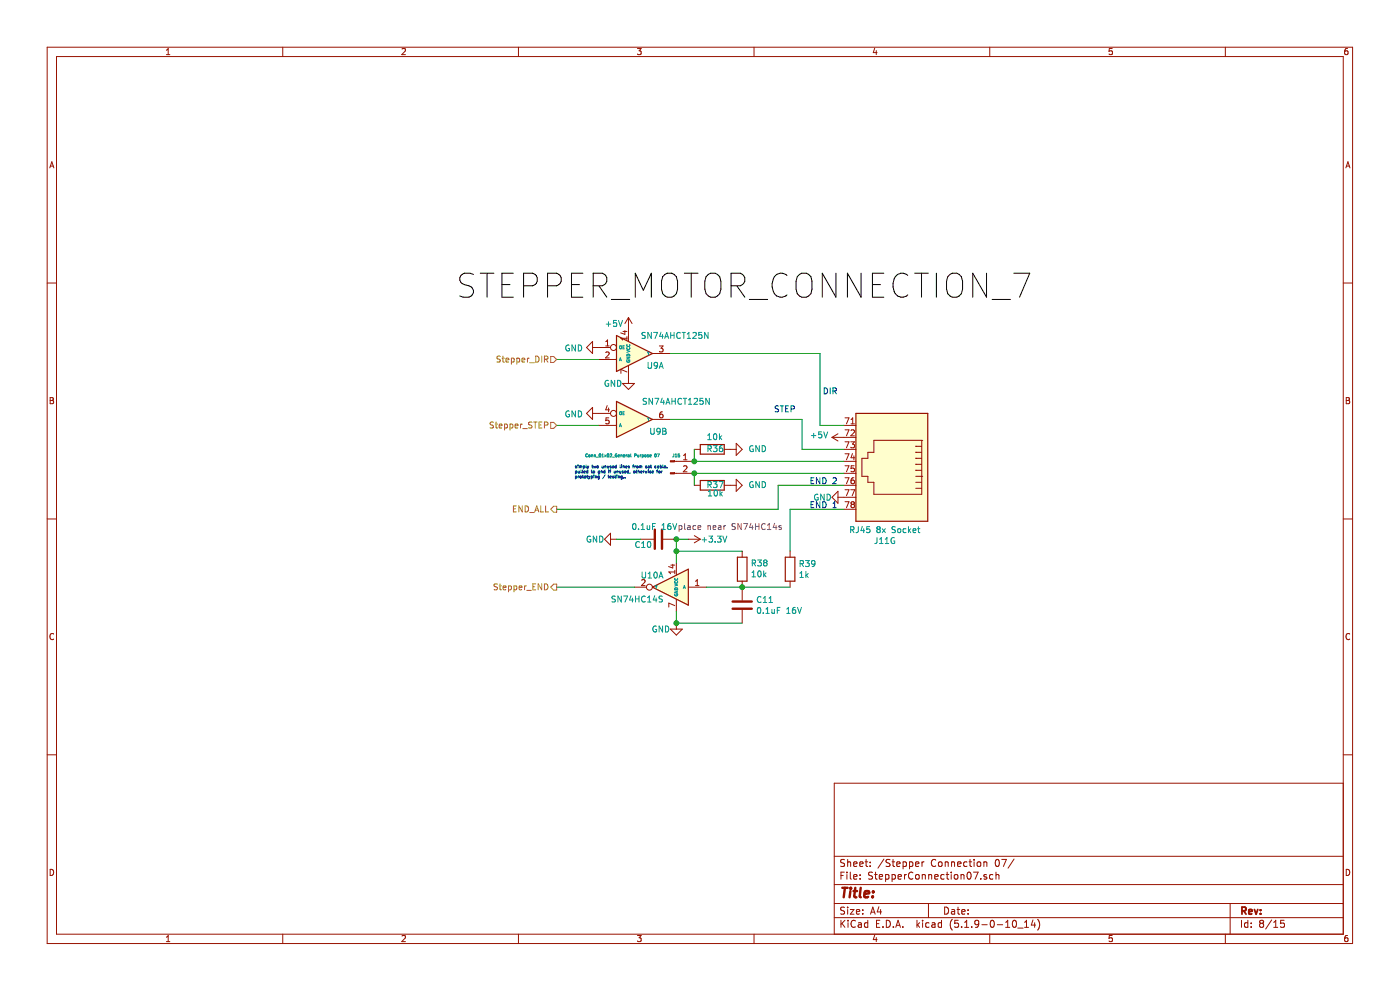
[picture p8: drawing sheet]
<svg xmlns="http://www.w3.org/2000/svg" width="420mm" height="297mm" viewBox="0 0 420 297" stroke-linecap="round" stroke-linejoin="round" font-family="sans-serif">
<path d="M0 0h419.9v296.9h-419.9z" fill-rule="evenodd" fill="#fff" stroke="#fff" stroke-width=".3"/>
<g fill="none" stroke="#981200" stroke-width=".3">
<path d="M14.1 14.1h391.7v268.7h-391.7zM17 17h386v263h-386zM49.9 16.4h1.1M49.9 15l.6-.5v1.9M84.8 14.1v2.9M120.6 14.7l.7-.2 .3 .5-1.1 1.4h1.1M155.5 14.1v2.9M191.2 14.5h1.1l-.6 .7 .6 .2v.8l-.3 .2-.8-.2M226.2 14.1v2.9M262.4 14.4l-.4 1.4h1.1M262.9 15.2v1.2M296.9 14.1v2.9"/>
<path d="M333.7 14.5h-.9l-.1 .9 .9-.1 .1 .9-.3 .2-.7-.2M367.6 14.1v2.9M404.3 14.5l-.6 .1-.2 .4-.1 1 .3 .4 .6-.2v-.9l-.6-.1-.3 .4M14.9 50.3l.7-1.8 .6 1.8M15.1 49.8h.9M403.8 50.3l.6-1.8 .6 1.8M403.9 49.8h.9M14.1 84.8h2.9M186.9 99.3h1.2M187.5 99.1v1.1l-1.3-.4M188.5 95.2l-1 1.8M188.5 95.2v7.2"/>
<path d="M188.5 95.2l1.1 1.8M403 84.8h2.8M15 119.2h.7l.3 .3-.3 .5 .4 .4-.3 .6h-.8zM177.8 102.4v3.5l-1.8-1.8zM177.8 104.1h5.4M179.6 107.7h5.4M181.7 105.7l.7-.2 .4 .5-1.2 1.3h1.2M181.7 103.7h1.1M181.7 102.4l.6-.5v1.8M186.7 114.9h3.6l-1.8 1.8zM188.1 100.9v1M188.1 101.4h-1.8l.5 .5"/>
<path d="M188.1 111.5l-1.8-.8v1.2M188.5 109.5v5.4M195.7 105.9h5.4M197.8 103.7h1.1l-.6 .7 .5 .1 .1 .7-.3 .3-.8-.2M403.9 119.2h.6l.3 .3-.3 .5 .4 .4-.3 .6h-.7zM15 120h.7M177.8 123.9h5.4M177.8 122.1v3.6l-1.8-1.8zM179.6 127.5h5.4M182.1 121.6l-.4 1.2h1.1M182.6 122.2v1.2M182.7 125.2h-.9l-.1 .9 .7-.2 .4 .4v.4l-.4 .3-.7-.2"/>
<path d="M195.7 125.7h5.4M198.7 123.4h-.3a1.12 1.12 0 0 0-.2 1.8h.5l.2-.7-.3-.4h-.4l-.3 .4M202.3 138.3h6M205.1 139.8l.6-.2 .4 .5-1.1 1.3h1.1M205.1 137.8h1M205.1 136.5l.5-.5v1.8M208.3 134.7h1.8M217.3 134.7h3.6M220.9 132.9l1.8 1.8-1.8 1.8zM249.6 131.1h7.2M249.6 131.1l1.8 1.1M251.4 130l-1.8 1.1"/>
<path d="M253.2 127.5h3.6M253.2 134.7h3.6M253.2 138.3h3.6M253.5 125.2h1.2l-.8 1.8M253.5 128.8h1.2l-.8 1.8M253.5 132.4h1.2l-.8 1.8M253.5 136h1.2l-.8 1.8M253.5 139.6h1.2l-.8 1.8M255.2 132.4h1.1l-.6 .7 .5 .2 .1 .6-.3 .3-.8-.2M255.3 127h1M255.3 125.7l.5-.5v1.8M255.3 129l.7-.2 .3 .5-1.1 1.3h1.1"/>
<path d="M255.7 135.9l-.4 1.3h1.1M256.2 136.6v1.2M256.2 139.6h-.8l-.1 .9 .7-.2 .3 .3v.5l-.3 .3-.7-.2M262.2 132h14.3v16.1h-14.3v-3.6h-1.8v-1.7h-1.8v-5.4h1.8v-1.8h1.8zM274.7 133.8h.1M274.7 135.6h.1M274.7 137.4h.1M274.7 139.2h.1M274.7 133.8h1.8M274.7 135.6h1.8M274.7 137.4h1.8M274.7 139.2h1.8"/>
<path d="M276.5 132h.1M403.9 120h.6M14.1 155.5h2.9M183.2 159.8v3.6l-1.8-1.8zM202.3 141.9h6M208.3 145.4h1.8M217.3 145.4h3.6M220.9 143.7l1.8 1.7-1.8 1.8zM251.4 149h5.4M251.4 147.2v3.6l-1.8-1.8zM253.2 141.9h3.6M253.2 145.4h3.6"/>
<path d="M253.2 152.6h3.6M253.5 143.2h1.2l-.8 1.8M253.5 146.8h1.2l-.8 1.8M253.5 150.4h1.2l-.8 1.8M255.2 146.8h1.2l-.7 1.8M255.7 151.2l-.4-.4 .4-.4h.3l.3 .3-.3 .5M255.7 151.2l-.4 .3 .1 .5 .3 .2 .5-.1 .1-.3v-.3l-.3-.3M255.7 151.2h.3M256.2 143.2l-.6 .2-.3 .6 .1 .8 .8 .1 .1-.2-.1-.7-.5-.1-.4 .3M274.7 141h.1M274.7 144.5h1.8M274.7 146.3h1.8"/>
<path d="M274.7 141h1.8M274.7 142.8h1.8M276.5 142.8h.1M403 155.5h2.8M183.2 161.6h1.8M190.3 176h3.6M192.1 161.6h4M192.5 173.9l.7-.2 .3 .5-1.1 1.3h1.1M199 161.6h3.9M201.3 169.4h1.1M201.8 169.1v1.1l-1.2-.4M202.4 171.4h-1.8l.5 .5"/>
<path d="M202.4 170.9v1M202.9 168.8v3.6M202.9 179.6v3.6M206.5 176h5.4M206.5 161.6h3.6M208.3 160.5l1.8 1.1M208.7 175.5h1M208.7 174.2l.5-.5v1.8M210.1 161.6l-1.8 1.1M222.7 165.2v1.8M222.7 174.2v5.7M237 165.2v1.8"/>
<path d="M237 174.2v1.8M16.1 190a.82 .82 0 0 0-1.1 .8 .82 .82 0 0 0 1.1 .7M201.1 188.5h3.6l-1.8 1.8zM202.4 181.5l-1.8-.8v1.2M202.9 186.7v1.8M222.7 182.8v3.9M404.9 190a.82 .82 0 0 0-1.1 .8 .82 .82 0 0 0 1.1 .7M14.1 226.2h2.9M403 234.7h-152.7v45.3M403 226.2h2.8M250.3 256.6h152.7M253.4 257.7l-.8-.1-.4 .4 .2 .5 .9 .4v.6l-.3 .2-.8-.1"/>
<path d="M254.3 257.6v2.1M254.3 258.5l.3-.2 .5 .1 .1 1.3M256.1 259l1-.2-.1-.4-.6-.1-.3 .3 .1 1h.8M257.9 259l1-.2-.1-.4-.6-.1-.3 .3 .1 1h.8M259.5 258.3h.8M259.8 257.6v1.8l.5 .3M261 259.5v.2M261 258.4v.2M265.2 257.5l-1.8 2.7M267 257.7l-.8-.1-.4 .4 .1 .4 1 .5v.6l-.3 .2-.8-.1M267.6 258.3h.8M267.9 257.6v1.8l.5 .3"/>
<path d="M269 259l1-.2-.1-.4-.6-.1-.3 .3 .1 1h.8M270.9 258.4l.6-.1 .4 .4v.8l-.4 .2-.6-.1M270.9 258.3v2.1M272.9 258.4l.6-.1 .4 .4-.1 .8-.3 .2-.6-.1M272.9 258.3v2.1M274.7 259l1-.2-.1-.4-.6-.1-.3 .3 .1 1h.8M276.6 258.3v1.4M277.2 258.3l-.6 .4M280.7 257.8a1 1 0 0 0-1.4 .7 1 1 0 0 0 1 1.2l.4-.2M281.6 258.5l.4-.2 .5 .2 .1 .8-.1 .3-.5 .1-.4-.2zM283.6 258.5l.3-.2 .5 .1 .1 1.3M283.6 258.3v1.4"/>
<path d="M285.5 258.5l.3-.2 .5 .1 .1 1.3M285.5 258.3v1.4M287.3 259l1-.2-.1-.4-.6-.1-.3 .3 .1 1h.8M290.1 258.4l-.6-.1-.4 .4 .1 .8 .3 .2 .6-.1M290.7 258.3h.8M291 257.6v1.8l.5 .3M292.2 257.6v.2M292.2 258.3v1.4M293.2 258.5l.4-.2 .6 .2v1l-.4 .2-.6-.2zM295.2 258.5l.3-.2 .5 .1 .1 1.3M295.2 258.3v1.4M298.8 257.8l.3-.2a1.13 1.13 0 0 1 .7 1 1.13 1.13 0 0 1-.7 1.1l-.5-.8z"/>
<path d="M300.5 257.6h1.4l-.9 2.1M304.2 257.5l-1.8 2.7M15 260.5a.93 .93 0 0 1 1.1 1 .93 .93 0 0 1-1.1 .9zM84.8 280v2.8M155.5 280v2.8M226.2 280v2.8M250.3 275h152.7M250.3 270.8h152.7M250.3 265.1h152.7M252.3 262.4h.7M252.3 275.8v2.1M252.6 276.7l.9 1.2"/>
<path d="M253.3 261.4h-1v2.1M253.4 272l-.8-.1-.4 .4 .2 .5 .9 .4v.6l-.3 .2-.8-.1M253.5 275.8l-1.2 1.2M254.1 261.4v.2M254.1 262.1v1.4M254.3 271.9v.2M254.3 272.6v1.4M254.4 275.8v.2M254.4 276.5v1.4M255.1 272.6h1.1l-1.1 1.4h1.1M255.1 261.4v1.8l.3 .3M256.1 262.8l1-.2-.1-.4-.6-.1-.3 .3 .1 1h.8"/>
<path d="M256.6 276a.84 .84 0 0 0-1.1 0 .84 .84 0 0 0-.2 1 .8 .8 0 0 0 .4 .8 .8 .8 0 0 0 .9-.1M256.9 273.3l1-.2-.1-.4-.6-.1-.3 .3 .1 1h.8M257.5 276.6h.8l.1 1.3M258 263.3v.2M258 262.2v.2M258.4 277l-.7 .1-.3 .3 .3 .5 .7-.1M258.8 273.8v.2M258.8 272.7v.2M260.3 276.6l-.6-.1-.4 .4 .1 .8 .3 .2 .6-.1M260.3 275.8v2.1M261.2 274l.6-2.1 .8 2.1M261.3 273.4h1.1"/>
<path d="M261.8 261.5l-.9-.1-.4 .4 .2 .4 1 .5v.6l-.4 .2-.8-.1M262.4 262.1h.8M262.7 261.4v1.8l.5 .3M263 276.8h.7M263.7 271.8l-.5 1.5h1.3M263.8 262.8l1-.2-.1-.4-.6-.1-.3 .3 .1 1h.8M264 275.8h-1v2.1h1M264.2 272.6v1.4M264.9 277.7v.2M265.7 262.2l.6-.1 .4 .4-.1 .8-.3 .2-.6-.1M265.7 262.1v2.1M265.9 275.8a1.07 1.07 0 0 1 1.2 1.1 1.07 1.07 0 0 1-1.2 1z"/>
<path d="M267.6 262.2l.6-.1 .4 .4-.1 .8-.3 .2-.6-.1M267.6 262.1v2.1M268 277.7v.2M268.7 277.9l.7-2.1 .7 2.1M268.9 277.3h1M269.4 262.8l1-.2-.1-.4-.6-.1-.3 .3 .1 1h.8M270.9 277.7v.2M271.4 262.1v1.4M271.9 262.1l-.5 .4M273.9 261.6a1 1 0 0 0-1.4 .7 1 1 0 0 0 1 1.2l.4-.2M274.8 262.3l.3-.2 .6 .2 .1 .8-.2 .3-.5 .1-.3-.2zM275.1 275.8v2.1"/>
<path d="M275.3 277.1l.6 .8M275.9 276.5l-.8 .8M276.7 262.3l.3-.2 .5 .1 .1 1.3M276.7 262.1v1.4M276.8 275.8v.2M276.8 276.5v1.4M278.5 270.8v4.2M278.6 262.3l.3-.2 .5 .1 .1 1.3M278.6 262.1v1.4M278.7 276.6l-.6-.1-.4 .4 .1 .8 .3 .2 .6-.1M279.6 276.6h.8l.1 1.3M280.4 262.8l1-.2-.1-.4-.6-.1-.3 .3 .1 1h.8"/>
<path d="M280.5 277l-1 .4 .3 .5 .7-.1M282.5 276.6l-.7-.1-.4 .4 .1 .8 .3 .2 .7-.1M282.5 275.8v2.1M283.2 262.2l-.6-.1-.4 .4 .1 .8 .3 .2 .6-.1M283.4 271.9a1.07 1.07 0 0 1 1.2 1 1.07 1.07 0 0 1-1.2 1.1zM283.9 262.1h.7M284.1 261.4v1.8l.5 .3M285.4 261.4v.2M285.4 262.1v1.4M285.5 272.7h.8l.1 1.3M285.7 275.5a2.42 2.42 0 0 0 0 3.3M286.4 262.3l.3-.2 .6 .2 .1 .8-.2 .3-.5 .1-.3-.2z"/>
<path d="M286.4 273.1l-.7 .1-.3 .3 .3 .5 .7-.1M287.1 272.6h.8M287.4 271.9v1.8l.5 .3M287.5 275.8h-1l-.1 1 1-.1 .2 .3-.1 .7-.3 .2-.8-.2M288.3 262.3l.3-.2 .5 .1 .1 1.3M288.3 262.1v1.4M288.5 277.7v.2M288.5 273.3l1-.2-.1-.4-.6-.1-.3 .3 .1 1h.8M289.4 277.9h1.2M289.4 276.4l.6-.6v2.1M290.3 261.6l.3-.2a1.13 1.13 0 0 1 .7 1 1.13 1.13 0 0 1-.7 1.1l-.5-.8zM290.4 273.8v.2"/>
<path d="M290.4 272.7v.2M291.5 277.7v.2M292 261.4h1.4l-.9 2.1M293.6 276.7l-.4 .4-.6-.1-.2-.3 .2-.8 .6-.1 .4 .4v1.2l-.6 .5h-.4M294.2 263.3v.2M294.6 277.1h1.6M296 262.2l-.5-.1-.3 .3v.3l.8 .2v.5h-.8M296.9 280v2.8M297.4 275.9l.2-.1a1.13 1.13 0 0 1 .7 1.1 1.13 1.13 0 0 1-.7 1 1.41 1.41 0 0 1-.2-2zM297.9 262.2l-.6-.1-.4 .4 .1 .8 .3 .2 .6-.1M298.8 262.3l.3-.2 .5 .1 .1 1.3M298.8 261.4v2.1"/>
<path d="M299.2 277.1h1.6M301.7 277.9h1.2M301.7 276.4l.6-.6v2.1M303.9 276l.3-.2a1.13 1.13 0 0 1 .8 1.1 1.13 1.13 0 0 1-.8 1l-.5-.8zM305.3 278.1h1.6M307.4 277.9h1.2M307.4 276.4l.6-.6v2.1M309.9 275.7l-.5 1.5h1.3M310.4 276.5v1.4M311.3 275.5a2.42 2.42 0 0 1 0 3.3M367.6 280v2.8M369 270.8v9.2"/>
<path d="M372.5 275.8v2.1M374.4 276.6l-.7-.1-.4 .4 .2 .9h.9M374.4 275.8v2.1M375.4 277.7v.2M375.4 276.6v.2M378.3 276.7l-.4 .4 .1 .6 .3 .2h.4l.4-.4v-.4l-.4-.4M378.3 276.7l-.4-.4 .4-.5h.4l.4 .4-.4 .5M378.3 276.7h.4M381.5 275.7l-1.8 2.7M382.1 277.9h1.2M382.1 276.4l.6-.6v2.1M385.2 275.8h-1l-.1 1 1.1-.1 .1 .3-.1 .7-.3 .2-.8-.2"/>
<path d="M403.9 260.5a.93 .93 0 0 1 1 1 .93 .93 0 0 1-1 .9zM49.9 280.9l.6-.5v1.8M49.9 282.2h1.1M120.6 280.5l.7-.1 .3 .5-1.1 1.3h1.1M191.2 280.4h1.1l-.6 .7 .6 .1v.8l-.3 .2-.8-.2M262.4 280.3l-.4 1.3h1.1M262.9 281v1.2M333.7 280.4h-.9l-.1 .8 .9-.1 .1 .9-.3 .2-.7-.2M404.3 280.4h-.6l-.2 .4-.1 1 .3 .4 .6-.2v-.9h-.6l-.3 .3"/>
<circle cx="184.1" cy="104.1" r=".9"/>
<circle cx="184.1" cy="123.9" r=".9"/>
<circle cx="194.8" cy="176" r=".9"/>
</g>
<path d="M372.6 273l1-.1 .2-.3-.1-.5-.3-.2h-.8v2.1M373.1 273l.7 1M374.6 273.3l1-.2-.1-.4-.6-.1-.3 .3 .1 1h.8M376.3 272.6l.5 1.4 .5-1.4M378.2 273.8v.2M378.2 272.7v.2" fill="none" stroke="#981200" stroke-width=".54"/>
<g fill="none" stroke="#981200" stroke-width=".72">
<path d="M196.4 158.7v5.8M198.6 158.7v5.8M219.8 182.4h5.7M219.8 180.3h5.7M252.7 266.1h1.6M253.5 266.1l-.4 2.8M255.1 267l-.2 1.9M255.2 266.1v.3M255.2 266.1l.2 .1-.2 .2M256.1 267h1M256.6 266.1l-.3 2.4 .1 .3 .5 .1M258.2 266.1l-.3 2.4 .3 .4"/>
<path d="M259.3 268l1.4-.3v-.5h-1.1l-.3 1.3 .3 .4 .8-.1M261.8 268.7v.2M262 267.2l.1 .1-.2 .1M262 267.2l-.1 .2"/>
</g>
<g fill="#fffecd" stroke="#fffecd" stroke-width=".36">
<path d="M185 120.3l10.7 5.4-10.7 5.4z"/>
<path d="M195.7 176l10.8-5.4v10.8z"/>
<path d="M185 100.6l10.7 5.3-10.7 5.4z"/>
<path d="M256.8 123.9h21.5v32.3h-21.5z" fill-rule="evenodd"/>
</g>
<path d="M185 100.6l10.7 5.3-10.7 5.4zM185 120.3l10.7 5.4-10.7 5.4zM210.1 133.2h7.2v2.9h-7.2zM256.8 123.9h21.5v32.3h-21.5zM210.1 144h7.2v2.9h-7.2zM195.7 176l10.8-5.4v10.8zM221.2 167h2.9v7.2h-2.9zM235.6 167h2.9v7.2h-2.9z" fill="none" stroke="#981200" stroke-width=".36"/>
<g fill="none" stroke="#009596" stroke-width=".3">
<path d="M181.9 97.1h1.3M182.5 96.5v1.3M185 96h-.9l-.1 .9 .3-.2 .6 .1 .1 .8-.3 .2-.7-.2M185.6 96l.5 1.8 .6-1.8M193.6 99.7l-.7-.1-.2 .2v.6l.7 .3 .2 .4-.4 .3-.6-.1M195.4 99.6v1.8l-1-1.8v1.8M196.1 99.6h1.2l-.8 1.8M198.3 99.5l-.4 1.3h1.1M201.2 99.6v1.8M202.2 99.6v1.8M204.1 99.8a.79 .79 0 0 0-1 .1 .79 .79 0 0 0 0 1.1l.5 .4 .5-.2M204.6 99.6h1"/>
<path d="M205.1 99.6v1.8M207.9 99.8l.6-.2 .4 .5-1.1 1.3h1.1M210.5 99.6h-.8l-.1 .9 .7-.2 .3 .4v.4l-.3 .3-.7-.2M212.4 99.6v1.8l-1-1.8v1.8M170.7 103.5a.83 .83 0 0 0-1 .8 .83 .83 0 0 0 1 .8l.1-.7h-.3M172.6 103.4v1.8l-1-1.8v1.8M173.5 103.4a.9 .9 0 0 1 1 .9 .9 .9 0 0 1-1 .9zM182.5 114.1a.83 .83 0 0 0-1 .8 .83 .83 0 0 0 1 .8l.1-.7h-.3M184.4 114v1.8l-1-1.8v1.8M185.3 114a.9 .9 0 0 1 1 .9 .9 .9 0 0 1-1 .9zM185.8 108.1l.3-.9 .3 .9M185.9 107.9h.4"/>
<path d="M185.9 103.8h.6l-.1 .7-.5-.1zM186.9 104.1h.3M187.3 103.6h-.4v.9h.4M188 105l.9 .3-.9 .3M188 103.5h.1M188 103.5a.47 .47 0 0 0 .5 .4 .47 .47 0 0 0 .4-.4M188 107.1h.9l-.9 .5h.9M188.1 108a.41 .41 0 0 0 .4 .6 .41 .41 0 0 0 .3-.6h-.3v.2M188.1 104.2a.4 .4 0 0 0 .4 .6 .4 .4 0 0 0 .3-.6M188.1 103.3l-.1 .2M188.1 106.2a.48 .48 0 0 1 .6 0 .48 .48 0 0 1 .2 .5h-.9zM188.8 103.3l.1 .2"/>
<path d="M188.9 103.5h.1M194 119.5l-.7-.1-.3 .2 .1 .6 .7 .2 .2 .4-.4 .4-.7-.1M194.2 105.4l.3 .5M194.4 108.6v1.5l.4 .3 .5-.1 .2-.2v-1.5M194.5 105.9v.4M194.8 105.4l-.3 .5M195.8 119.4v1.8l-1.1-1.8v1.8M196.4 119.4h1.2l-.7 1.8M197.3 109.4l-.4 .3-.5-.1-.1-.8 .6-.2 .4 .4-.1 1-.3 .3-.5 .1M197.8 110.4l.6-1.8 .6 1.8M198 109.9h.8M198.7 119.3l-.5 1.3h1.2"/>
<path d="M198.7 100.2v1.2M199.1 120v1.2M199.4 101.4l.6-1.8 .6 1.8M199.6 100.9h.8M201.2 100.5h1M201.6 119.4v1.8M202.6 119.4v1.8M204.5 119.6a.79 .79 0 0 0-1.1 .1 .79 .79 0 0 0 0 1l.5 .5 .6-.2M205 119.4h1M205.5 119.4v1.8M206.2 101.4h1M206.2 100.1l.5-.5v1.8"/>
<path d="M206.5 119.9l.5-.5v1.8M208.2 119.6l.7-.2 .4 .5-1.2 1.3h1.2M210.9 119.4h-.9l-.1 .8 .7-.1 .4 .3v.4l-.4 .4-.7-.2M212.8 119.4v1.8l-1.1-1.8v1.8M170.7 123.3a.83 .83 0 0 0-1 .8 .83 .83 0 0 0 1 .8l.1-.7h-.3M172.6 123.1v1.8l-1-1.8v1.8M173.5 123.1a.9 .9 0 0 1 1 .9 .9 .9 0 0 1-1 .9zM176.3 136.1a.4 .4 0 0 0-.6 .4 .4 .4 0 0 0 .6 .3M176.7 136.4l.3 .1-.1 .4-.3-.1zM177.4 136.3v.6M177.5 136.4h.3v.5M177.5 136.4h-.1"/>
<path d="M178.3 136.3v.6M178.3 136.4h.3v.5M178.3 136.4h.1M178.8 137h.7M179.8 136.1l.1-.1a.4 .4 0 0 1 .4 .5 .4 .4 0 0 1-.5 .3zM180.6 136.9h.5M180.6 136.3l.2-.3v.9M181.4 136.3l.5 .6M181.9 136.3l-.5 .6M182.4 136.9h.1M182.4 136h.1M182.4 136l-.3 .4 .3 .5"/>
<path d="M182.4 136a.55 .55 0 0 1 0 .9M183 136.1h.4l.1 .2-.5 .6h.5M183.7 137h.7M185.1 136.1a.4 .4 0 0 0-.6 .4 .4 .4 0 0 0 .6 .3v-.3h-.2M185.7 136.3l-.2 .1v.4l.3 .1M185.7 136.3l.1 .1M185.8 136.4l.1 .1-.4 .1M185.8 127.9l.3-.9 .3 .9M185.9 127.6h.4M185.9 123.5h.6l-.1 .8-.5-.1zM186.2 136.4h.4v.5M186.2 136.3v.6"/>
<path d="M186.9 123.8h.3M187 136.6l.5-.1-.1-.1-.4 .1 .1 .4h.3M187.3 123.4h-.4v.9h.4M187.8 136.3v.6M188.1 136.3l-.3 .2M188.4 136.4h.3l.1 .5M188.8 136.5l-.4 .2 .1 .2h.3M189.2 136l.1 .9M190.4 136.5h.4v-.4l-.4-.1v.9M191.3 136.3v.6l.3-.1M191.6 136.3v.6M192.1 136.3v.6"/>
<path d="M192.3 136.3l-.2 .2M192.6 136.9l.5-.1-.1-.4-.4-.1v.9M193.4 136.4h.4v.5l-.4-.1zM194.2 125.2l.3 .5M194.2 136.5l.4 .3-.4 .1M194.2 136.5h.1M194.5 125.7v.4M194.5 136.4l-.3 .1M194.8 125.2l-.3 .5M194.9 136.6l.5-.1-.1-.1-.4 .1 .1 .4h.3M195.2 128.4v1.4l.4 .3h.5l.2-.3v-1.4M196.5 136.1l.1-.1a.44 .44 0 0 1 .3 .5 .44 .44 0 0 1-.4 .4z"/>
<path d="M197.2 136h.6l-.4 .9M198.1 129.1l-.4 .4-.5-.1-.2-.3 .1-.6 .6-.1 .4 .3-.1 1-.3 .4h-.5M198.8 128.4h.6l.4 .3-.4 .5 .5 .3-.2 .6h-.9zM198.8 129.2h.6M199.8 121.2l.6-1.8 .6 1.8M199.9 120.7h.9M201.6 120.2h1M202.2 136l-.1 .8-.3 .1M202.5 136.9h.6M202.5 136.3l.3-.3v.9M203.9 136h-.5v.5l.4-.1v.5l-.4-.1M206.5 121.2h1"/>
<path d="M212.3 131.8h1.1M212.3 130.5l.5-.5v1.8M212.4 134.5l.8-.1 .1-.7-.9-.1v1.8M212.8 134.5l.6 .9M214 133.6h1.1l-.6 .6 .5 .2v.8l-.2 .2-.8-.2M214.2 130.1l.3-.1a.97 .97 0 0 1 .6 .9 .97 .97 0 0 1-.6 .9l-.5-.7zM215.8 130v1.8M216 131.1l.5 .7M216.5 130.6l-.7 .7M216.7 133.6l-.6 .1-.3 .6 .1 .9 .8 .1 .1-.3-.1-.7-.5-.1-.4 .4M225.9 133.7a.83 .83 0 0 0-1 .8 .83 .83 0 0 0 1 .8l.1-.7h-.4M227.8 133.6v1.8l-1-1.8v1.8"/>
<path d="M228.7 133.6a.9 .9 0 0 1 1 .9 .9 .9 0 0 1-1 .9zM243.4 130.5h1.4M244.1 129.9v1.3M246.5 129.4h-.9v.9l.2-.2 .6 .1 .1 .8-.2 .2-.7-.2M247.1 129.4l.6 1.8 .6-1.8M189.9 157.1l.3-.2a.95 .95 0 0 1 .6 .9 .95 .95 0 0 1-.6 .9l-.4-.7zM191.6 158.5v.2M192.3 158.7h1.1M192.3 157.4l.6-.5v1.8M194.1 157.5l.1 1.1 .7-.1M194.9 157.5v1.2M195.8 157.8h.6"/>
<path d="M196.6 156.9h-.8v1.8M198.6 157.4l.5-.5v1.8M198.6 158.7h1M201.1 156.9l-.6 .2-.2 .6 .2 .9h.6l.2-.2-.2-.7-.5-.1-.3 .3M201.8 156.9l.6 1.8 .6-1.8M212.4 145.3l.8-.1 .1-.7-.9-.2v1.8M212.5 148.6h1M212.5 147.3l.5-.5v1.8M212.8 145.3l.6 .8M214 144.3h1.1l-.6 .7 .5 .2v.7l-.2 .2-.8-.2M214.4 147l.3-.2a.97 .97 0 0 1 .5 .9 .97 .97 0 0 1-.5 .9l-.5-.6zM215.7 144.3h1.2l-.7 1.8"/>
<path d="M216 146.8v1.8M216.2 148l.5 .6M216.7 147.5l-.7 .6M225.9 144.4a.83 .83 0 0 0-1 .8 .83 .83 0 0 0 1 .9l.1-.7h-.4M227.8 144.3v1.8l-1-1.8v1.8M228.7 144.3a.9 .9 0 0 1 1 .9 .9 .9 0 0 1-1 .9zM245.4 148.2a.83 .83 0 0 0-1.1 .8 .83 .83 0 0 0 1.1 .8l.1-.7h-.4M247.3 148.1v1.8l-1.1-1.8v1.8M248.1 148.1a.9 .9 0 0 1 1 .9 .9 .9 0 0 1-1 .9zM255.2 158.8l.9-.1v-.7l-.9-.2v1.8M255.6 158.8l.6 .8M257.5 157.8l-.1 1.6-.6 .2"/>
<path d="M258.7 157.8l-.4 1.2h1.1M259.1 158.4v1.2M260.9 157.8h-.8l-.1 .9 .7-.2 .3 .4v.4l-.3 .3-.7-.1M263.4 158.6l-.3-.3 .3-.5 .6 .2v.4l-.3 .2M263.4 158.6l-.3 .3v.4l.3 .3h.5l.2-.3-.1-.5-.3-.2M263.4 158.6h.3M264.7 158.4l.9 1.2M265.6 158.4l-.9 1.2M268.6 157.9l-.7-.1-.2 .2v.5l.7 .4 .2 .4-.3 .3h-.7M269.5 158.5l.4-.1 .3 .4-.1 .8-.7-.1zM271.8 158.5l-.6-.1-.3 .4 .2 .8h.7M272.5 157.8v1.8"/>
<path d="M272.7 158.9l.5 .7M273.2 158.4l-.7 .7M273.9 159l.9-.1-.1-.4-.5-.1-.3 .3 .1 .9h.7M275.3 158.4h.7M275.5 157.8v1.6l.5 .2M177.1 160.8a.83 .83 0 0 0-1 .8 .83 .83 0 0 0 1 .8l.1-.7h-.3M179 160.7v1.8l-1-1.8v1.8M179.9 160.7a.9 .9 0 0 1 1 .9 .9 .9 0 0 1-1 .9zM184.6 178.7l-.7-.1-.2 .2v.5l.7 .4 .2 .4-.3 .3h-.7M186.4 178.6v1.8l-1-1.8v1.8M187.1 178.6h1.2l-.8 1.8M189.3 178.6l-.4 1.2h1.1"/>
<path d="M189.7 179.2v1.2M190.7 178.6v1.8M190.7 179.5h1M191.7 178.6v1.8M191.8 162.5a.79 .79 0 0 0-1.1 .7 .79 .79 0 0 0 1.1 .7M192.5 162.8l.5-.5v1.8M192.5 164.1h1M192.6 171.4v1.5l.4 .3h.5l.2-.3v-1.5M193.6 178.8a.79 .79 0 0 0-1.2 .7 .79 .79 0 0 0 1.2 .7M194.3 179.1l.5-.5v1.8M194.4 162.5l.2-.2a.95 .95 0 0 1 .7 .9 .95 .95 0 0 1-.7 .9l-.4-.7zM194.4 173.2h1.1"/>
<path d="M194.4 171.9l.5-.5v1.8M196.4 171.6l.2-.2a.97 .97 0 0 1 .6 .9 .97 .97 0 0 1-.6 .9 1.17 1.17 0 0 1-.2-1.6zM196.4 178.6l-.4 1.2h1.1M196.6 175.5l.3 .4M196.8 179.2v1.2M196.9 175.9v.5M197.2 175.5l-.3 .4M197.7 173.2l.6-1.8 .6 1.8M197.8 172.7h.9M198.7 178.7l-.7-.1-.2 .2v.6l.8 .3 .1 .4-.3 .3h-.7M202.4 175l.9 .3-.9 .3M202.4 177.1h.9l-.9 .6h.9"/>
<path d="M202.4 178.1a.41 .41 0 0 0 .4 .5 .41 .41 0 0 0 .4-.6h-.3v.2M202.5 174.2a.4 .4 0 0 0 .3 .6 .4 .4 0 0 0 .4-.6M202.5 173.3a.4 .4 0 0 0 .3 .6 .4 .4 0 0 0 .4-.6M202.5 176.3a.48 .48 0 0 1 .6-.1 .48 .48 0 0 1 .2 .5h-.9zM205 176.4l.3-.9 .3 .9M205.1 176.1h.4M210.6 161.8h1.4M211.3 161.1v1.4M212.7 160.7h1.1l-.6 .7 .5 .1 .1 .6-.4 .4-.7-.2M214.5 162.3v.2M215.2 160.7h1.1l-.6 .7 .6 .1v.8l-.3 .2-.8-.2M216.8 160.7l.7 1.8 .6-1.8"/>
<path d="M225.6 172.9h1M225.6 171.6l.5-.5v1.8M225.7 168.8l.8-.1 .1-.7-.9-.2v1.8M226.1 168.8l.6 .8M227.3 167.8h1.1l-.6 .7 .5 .2v.7l-.3 .2-.7-.2M227.5 171.3l.3-.2a.97 .97 0 0 1 .6 .9 .97 .97 0 0 1-.6 .9l-.5-.7zM228.3 179a.79 .79 0 0 0-1.1 .7 .79 .79 0 0 0 1.1 .7M229 179.3l.5-.5v1.8M229.1 171.1v1.8M229.3 172.2l.5 .7M229.4 168.6l-.3-.3 .3-.5h.4l.3 .4-.3 .4M229.4 168.6l-.3 .3 .1 .5 .2 .2 .5-.1 .2-.2v-.4l-.3-.3"/>
<path d="M229.4 168.6h.4M229.8 171.7l-.7 .7M230.7 179.3l.5-.5v1.8M240 173.1h1M240 171.8l.5-.5v1.8M240 168.9h.9l.1-.7-1-.2v1.8M240.5 168.9l.5 .9M241.7 168h1.1l-.6 .7 .5 .2v.7l-.3 .2-.7-.2M241.8 171.3v1.8M241.9 172.4l.5 .7M242.4 171.9l-.6 .7M244.5 168.8l-.4 .3-.5-.1-.1-.8 .6-.2 .4 .4-.1 1-.3 .3-.5 .1"/>
<path d="M263.1 161.1l-.1 1.5-.6 .3M263.9 162.9h1M263.9 161.6l.5-.5v1.8M265.6 162.9h1M265.6 161.6l.5-.5v1.8M268.3 161.2a.83 .83 0 0 0-1 .8 .83 .83 0 0 0 1 .8l.1-.7h-.3M194.3 180.4h1M196.9 187.7a.83 .83 0 0 0-1 .8 .83 .83 0 0 0 1 .8l.1-.7h-.4M198.8 187.6v1.8l-1.1-1.8v1.8M199.6 187.6a.9 .9 0 0 1 1.1 .9 .9 .9 0 0 1-1.1 .9zM227.4 182.2l.2-.2a.95 .95 0 0 1 .6 .9 .95 .95 0 0 1-.6 .9l-.4-.6zM229 183.7v.1"/>
<path d="M229 180.6h1M229.8 183.8h1M229.8 182.5l.5-.5v1.8M230.7 180.6h1M231.6 182.7v1.1l.7-.1M232.3 182.7v1.1M233.2 182.9h.6M234 182h-.8v1.8M236 183.8h1M236 182.5l.5-.5v1.8M238.6 182h-.4a1.12 1.12 0 0 0-.1 1.8h.5l.1-.7-.3-.4h-.3l-.4 .4M239.3 182l.6 1.8 .5-1.8"/>
</g>
<g fill="#981200" stroke="#981200" stroke-width=".3">
<path d="M201.1 141.7h1.2v.3h-1.2z" fill-rule="evenodd"/>
<path d="M201.1 138.1h1.2v.3h-1.2z" fill-rule="evenodd"/>
</g>
<g fill="none" stroke="#982296" stroke-width=".3">
<path d="M203.7 157.5v1.8M203.7 157.6l.6-.1 .3 .3-.2 .8h-.7M205.4 156.9v1.5l.2 .3M206.3 157.6h.7l.1 1.1M207.1 157.9l-.9 .4 .1 .3h.8M208.7 157.6l-.5-.1-.3 .3 .1 .8h.7M209.4 158.1l.8-.2v-.3l-.5-.1-.3 .3 .1 .8h.7M212.4 157.7l.7-.1v1.1M212.4 157.5v1.2M213.9 158.1l.9-.2-.1-.3-.5-.1-.3 .3 .1 .8h.7M215.5 157.6h.7l.1 1.1M216.3 157.9l-.8 .4v.3h.8"/>
<path d="M217.2 157.5v1.2M217.7 157.5l-.5 .3M220.6 157l-.7-.1-.3 .2v.5l.8 .3 .2 .5-.3 .3-.7-.1M222.4 156.9v1.8l-1-1.8v1.8M223.1 156.9h1.2l-.8 1.8M225.3 156.8l-.5 1.3h1.2M225.7 157.5v1.2M226.6 156.9v1.8M226.6 157.8h1.1M227.7 156.9v1.8M229.6 157.1a.79 .79 0 0 0-1.2 .7 .79 .79 0 0 0 1.2 .7M230.2 158.7h1.1"/>
<path d="M230.2 157.4l.6-.5v1.8M232.4 156.8l-.4 1.3h1.1M232.8 157.5v1.2M233.7 157.8l.7 .6-.2 .3-.5-.1M233.7 157.8h.1M234.4 157.6l-.5-.1-.2 .3"/>
</g>
<g fill="none" stroke="#009300" stroke-width=".3">
<path d="M167 107.7h12.6M201.1 105.9h44.9v21.6h7.2M167 127.5h12.6M201.1 125.7h39.5v9h12.6M208.3 134.7v3.6h44.9M253.2 145.4h-19.8v7.2h-66.4M253.2 152.6h-16.2v12.6M253.2 141.9h-44.9v3.5M167 176h23.3M185 161.6h7.1M202.9 165.2h19.8M206.5 161.6h-3.6v7.2"/>
<path d="M211.9 176h25.1M202.9 183.2v3.5h19.8"/>
</g>
<g fill="none" stroke="#969400" stroke-width=".3">
<path d="M150.1 106.8l-.7-.1-.3 .2v.5l.8 .4 .2 .4-.3 .3h-.7M150.6 107.3h.7M150.9 106.7v1.6l.4 .2M151.8 107.9l.9-.1-.1-.4-.5-.1-.3 .3 .1 .9h.7M153.4 107.3v1.8M153.4 107.4l.6-.1 .3 .4-.2 .8h-.7M155 107.3v1.8M155 107.4l.6-.1 .3 .4-.1 .8h-.8M156.6 107.9l.8-.1v-.4l-.6-.1-.2 .3 .1 .9h.7M158.2 107.3v1.2M158.7 107.3l-.5 .4M158.9 108.7h1.4"/>
<path d="M160.7 106.7a.9 .9 0 0 1 1 .9 .9 .9 0 0 1-1 .9zM162.5 106.7v1.8M163.3 107.7l1-.2v-.6l-1-.2v1.8M163.8 107.7l.6 .8M165.2 106.8h.9l.9 .9-.9 .9h-.9zM148 126.6l-.7-.1-.2 .2 .1 .6 .8 .3v.4l-.3 .3-.7-.1M148.6 127.1h.7M148.8 126.5v1.5l.5 .3M149.8 127.7l.8-.2-.1-.3-.5-.1-.2 .2v.9h.7M151.4 127.2l.5-.1 .3 .3-.1 .8h-.7M151.4 127.1v1.8M153 127.2l.5-.1 .3 .3-.1 .8h-.7"/>
<path d="M153 127.1v1.8M154.5 127.7l.9-.2-.1-.3-.5-.1-.3 .2 .1 .9h.7M156.1 127.1v1.2M156.7 127.1l-.6 .3M156.8 128.5h1.4M159.6 126.6l-.7-.1-.3 .2v.5l.8 .3 .2 .5-.4 .3-.6-.1M160.1 126.5h1M160.6 126.5v1.8M161.7 127.3h.6M162.6 126.5h-.9v1.8h.9M163.3 127.4l1-.1v-.6l-1-.2v1.8M165.2 126.6h.9l.9 .9-.9 .9h-.9z"/>
<path d="M154 152.5h.6M154.9 151.6h-.9v1.8h.9M156.7 151.6v1.8l-1.1-1.8v1.8M157.5 151.6a.9 .9 0 0 1 1.1 .9 .9 .9 0 0 1-1.1 .9zM158.9 153.6h1.4M160.4 153.4l.6-1.8 .6 1.8M160.6 152.9h.9M162.2 151.6v1.8h.9M163.7 151.6v1.8h.9M166.1 151.7h.9v1.8h-.9l-.9-.9zM149.3 175.1l-.7-.1-.3 .1v.5l.8 .4 .2 .4-.4 .4-.7-.1M149.8 175.6h.6"/>
<path d="M150 175v1.5l.4 .3M150.9 176.2l.9-.2-.1-.4h-.5l-.3 .2 .1 .9h.7M152.6 175.6h.5l.3 .3-.2 .8h-.6M152.6 175.6v1.8M154.2 175.6h.5l.3 .3-.1 .8h-.7M154.2 175.6v1.8M155.8 176.2l.8-.2-.1-.4h-.5l-.2 .2v.9h.7M157.4 175.6v1.2M157.9 175.6l-.5 .3M158.1 176.9h1.3M159.8 175.8h.6M160.7 175h-.9v1.8h.9"/>
<path d="M162.5 175v1.8l-1-1.8v1.8M163.3 175a.91 .91 0 0 1 1.1 .9 .91 .91 0 0 1-1.1 .9zM165.2 176l.9-.9h.9v1.8h-.9z"/>
</g>
<g fill="none" stroke="#000" stroke-width=".3">
<path d="M142 82.2l-1-.3h-1.7a1.74 1.74 0 0 0-1.4 1.7 1.74 1.74 0 0 0 1.4 1.7 2.6 2.6 0 0 1 2.7 1.7 1.87 1.87 0 0 1-1.3 2.1h-1.8l-1-.4M144.1 81.9h4.1M146.1 81.9v7.2M150.6 85.3h2.4M154 81.9h-3.4v7.2h3.4M157.1 85.7h2.7a1.96 1.96 0 0 0 1.4-1.9 1.96 1.96 0 0 0-1.4-1.9h-2.7v7.2M164.3 85.7h2.7a1.96 1.96 0 0 0 1.4-1.9 1.96 1.96 0 0 0-1.4-1.9h-2.7v7.2M171.4 85.3h2.5M174.9 81.9h-3.5v7.2h3.5M177.9 85.7h2.8a1.96 1.96 0 0 0 1.4-1.9 1.96 1.96 0 0 0-1.4-1.9h-2.8v7.2M179.7 85.7l2.3 3.4M183.4 89.7h5.5"/>
<path d="M190.6 89.1v-7.2l2.4 5.1 2.4-5.1v7.2M198.8 82.9a2.41 2.41 0 0 1 2.8-1 2.41 2.41 0 0 1 1.7 2.4v2.4a2.41 2.41 0 0 1-2.4 2.5 2.41 2.41 0 0 1-2.4-2.5v-2.4zM205.3 81.9h4.1M207.4 81.9v7.2M211.8 82.9a2.41 2.41 0 0 1 2.8-1 2.41 2.41 0 0 1 1.7 2.4v2.4a2.41 2.41 0 0 1-2.4 2.5 2.41 2.41 0 0 1-2.4-2.5v-2.4zM219.3 85.7h2.7a1.94 1.94 0 0 0 1.5-1.9 1.94 1.94 0 0 0-1.5-1.9h-2.7v7.2M221 85.7l2.4 3.4M224.8 89.7h5.5M236.1 82.6a2.48 2.48 0 0 0-4.1 1 4.5 4.5 0 0 0 1 5.1 2.5 2.5 0 0 0 3.1-.3M239.2 82.9a2.38 2.38 0 0 1 2.7-1 2.38 2.38 0 0 1 1.7 2.4v2.4a2.38 2.38 0 0 1-1.7 2.4 2.38 2.38 0 0 1-2.7-1.1l-.4-1.3v-2.4zM250.8 81.9v7.2l-4.1-7.2v7.2M258.3 81.9v7.2l-4.1-7.2v7.2"/>
<path d="M261.7 85.3h2.4M265.1 81.9h-3.4v7.2h3.4M272.3 82.6a2.48 2.48 0 0 0-4.1 1 3.8 3.8 0 0 0 2.1 5.5h.7l1.3-.7M274.4 81.9h4.1M276.5 81.9v7.2M280.9 81.9v7.2M284.3 82.9a2.41 2.41 0 0 1 2.8-1 2.41 2.41 0 0 1 1.7 2.4v2.4a2.41 2.41 0 0 1-2.4 2.5 2.41 2.41 0 0 1-2.4-2.5v-2.4zM296 81.9v7.2l-4.2-7.2v7.2M297.6 89.7h5.5M304.1 81.9h4.8l-3 7.2"/>
</g>
<g fill="none" stroke="#0327cd" stroke-width=".3">
<path d="M247.3 116.2a.9 .9 0 0 1 1 .9 .9 .9 0 0 1-1 .9zM249.1 116.2v1.8M249.9 117.2l1-.2v-.6l-1-.2v1.8M250.3 117.2l.6 .8M172.6 139.8l.4 .3M172.6 139.8h.1M173 139.7l-.4 .1M173.4 139.4h.1M173.4 139.7v.5M173.8 139.7v.5M173.9 139.7l.3 .1M173.9 139.7h-.1"/>
<path d="M174.2 139.8l.3-.1 .1 .5M174.2 139.8v.4M175 139.7l.4 .1v.4h-.4M175 139.7v.9M175.8 139.3l.1 .9M176.2 139.7l.2 .5M176.6 139.7l-.2 .5M177.5 139.7h.4M177.7 139.3v.8l.2 .1M178.1 139.7l.1 .5 .2-.4 .2 .4 .2-.5M179.1 139.7v.5M179.1 139.7h.4"/>
<path d="M179.1 139.7h.1M179.5 139.7h.1M179.5 139.7v.5M180.6 139.7v.5h.4M181 139.7v.5M181.4 139.7h.4v.5M181.4 139.7v.5M182.2 139.7l.1 .5h.3M182.6 139.7v.5M183 139.8l.4 .3M183 139.8h.1M183.3 139.7l-.3 .1"/>
<path d="M183.7 140l.5-.1-.1-.2-.4 .1 .1 .4h.3M184.9 139.7l-.4 .1v.4h.4M184.9 139.3v.9M186 139.3l.2 .9M186.5 139.4h.1M186.5 139.7v.5M186.9 139.7h.4v.5M186.9 139.7v.5M187.7 140l.4-.1v-.2l-.4 .1 .1 .4h.3M188.5 139.8l.4 .3M188.5 139.8h.1M188.8 139.7l-.3 .1"/>
<path d="M189.8 139.7h.3M190.1 139.3l-.2 .2v.7M190.4 139.7v.5M190.5 139.7l-.1 .1M190.5 139.7h.1M190.7 139.7h-.2M191 139.7h.4l-.1 .5h-.3zM191.8 139.7l.4 .1M191.8 139.7v.5M192.2 139.8l.3-.1 .1 .5M192.2 139.8v.4M194.1 139.7l-.5 .1 .1 .4h.4"/>
<path d="M194.5 139.7h.3v.5M194.8 139.9l-.4 .1 .4 .2M195.1 139.7h.4M195.3 139.3v.8l.2 .1M196.8 139.7l-.4 .1 .1 .4h.3M197.2 139.7h.4v.5M197.6 139.9l-.4 .1 .1 .2h.3M198.1 139.7l.4 .1-.1 .4h-.3M198.1 139.3v.9M198.8 139.3l.2 .9M199.3 140l.4-.1v-.2l-.4 .1v.4h.4M233.6 121.7l-.7-.1-.3 .2v.5l.8 .4 .2 .4-.4 .3h-.7"/>
<path d="M234.1 121.6h1M234.6 121.6v1.8M235.7 122.5h.6M236.6 121.6h-.9v1.8h.9M237.3 122.6l1-.2v-.6l-1-.2v1.8M172.6 141.2v.9M172.6 142.7v.9M172.6 141.2h.4M172.6 141.7h.4M172.6 142.7h.4M173 140.1l-.4 .1M173 140.1h.1"/>
<path d="M173 141.2h.1M173 142.7v.1M173 141.2v.5M173 142.8v.4h-.4M173 141.7h.1M173.5 141.2v.4M173.5 142.7v.6M173.5 141.6v.1M173.5 141.7h.3M173.7 142.7l-.2 .1M173.9 141.2v.5M173.9 141.7h-.1"/>
<path d="M174 142.8l.4-.1v.5h-.3zM174.3 141.6v.1M174.3 140.8v.8M174.3 141.7h.1M174.4 142.7v.1M174.7 142.7h.3M174.8 141.6v.1M174.8 140.8v.8M174.8 141.7h.1M174.8 142.4v.7l.2 .2M175.2 141.5l.4-.2-.4-.1v.4M175.2 141.6v.1"/>
<path d="M175.2 141.7h.3M175.3 142.8h.4v.4h-.4zM175.7 143.2l-.1 .1M176 142.7h.4M176.2 142.4v.7l.2 .2M176.3 140.5l-.1 .1M176.3 140.5h.1M176.4 141.2l-.5 .1 .1 .4h.4M176.4 140.8v.9M176.4 140.2l-.1 .3M176.6 142.7l.2 .6M176.8 143.3l-.2 .3"/>
<path d="M177 142.7l-.2 .6M177.3 141.2h.4M177.3 142.7l.5 .1-.1 .4h-.4M177.3 142.7v.9M177.5 140.8v.8l.2 .1M178.2 142.4v.1M178.2 142.7v.6M178.3 141.2l-.4 .1 .1 .4h.3M178.3 141.2h.1M178.4 141.2v.5M178.4 141.7h-.1M178.6 142.8h.4v.5"/>
<path d="M178.6 142.7v.6M179.1 140.2h.1M179.1 140.2h.4M179.5 140.2h.1M179.8 142.7l-.5 .1 .2 .4h.3M179.8 142.7v.7l-.4 .1M179.9 141.2l-.4 .1v.4h.4M179.9 141.2v.7l-.4 .1M180.3 141.2h.3l.1 .5M180.3 141.2v.5M181.1 141.7h.1M181.1 141.2v.5"/>
<path d="M181.1 141.2h.4M181.1 141.7h.4M181.1 141.2h.1M181.5 140.8v.9M181.5 142.3l-.7 1.2M182.4 142.7h.3M182.5 142.4v.7l.2 .2M182.6 141h.1M182.6 141.2v.5M182.7 140.9l-.1 .1M182.9 141.2h.4M183 143l.4-.1v-.2l-.4 .1v.4h.4"/>
<path d="M183.3 140.8l-.3 .2v.7M183.4 140.1l-.4 .1M183.4 140.1h.1M183.8 142.8l.4 .3-.4 .1M183.8 142.8h.1M184.1 142.7l-.3 .1M184.2 141.2l.1 .5h.3M184.4 142.7h.3M184.5 142.4v.7l.2 .2M184.6 141.2v.5M185.1 141.2h.3v.5M185.1 141.2v.5"/>
<path d="M185.1 142.4v.1M185.1 142.7v.6M185.5 142.8l.3-.1v.6M185.5 142.7v.6M185.8 141.2v.4l.4 .1M186.2 141.2v.5M186.2 141.7h.1M186.3 142.8v.4h.4M186.3 142.7v.1M186.3 142.7h.4M186.6 141.7h.4M186.6 141.3l.4 .3"/>
<path d="M186.6 141.3h.1M186.7 142.7v.7l-.4 .1M187 141.2l-.4 .1M187 141.6v.1M187.1 143.3h.1M187.1 143.2v.1M187.4 141.5l.4-.1v-.2l-.4 .1v.4h.4M187.5 143.2v.1M187.5 143.3h.1M188.5 141.2l-.4 .1 .1 .4h.3M188.5 140.8v.9M188.9 140.1l-.4 .1"/>
<path d="M188.9 140.1h.1M189 141.7l-.1 .2M190.1 141.2h.4l-.1 .5h-.3zM190.8 141.2h.3M190.9 140.8v.8l.2 .1M191.4 141.2h.4v.5M191.4 140.8v.9M192.2 141.5l.4-.1v-.2h-.4v.4M192.2 141.6v.1M192.2 141.7h.4M193 141.2v.5M193.2 141.2l-.2 .1"/>
<path d="M193.5 141.2l.1 .5 .2-.4 .2 .4 .1-.5M194.5 140.9v.1M194.5 141h.1M194.5 141.2v.5M194.9 141.3l.4 .3M194.9 141.7h.3M194.9 141.3h.1M195.2 141.2l-.3 .1M195.3 141.6l-.1 .1M195.6 141.5l.4-.1v-.2l-.4 .1 .1 .4h.3M197 141.2h.3M197.3 140.8l-.2 .2v.7"/>
<path d="M197.6 141.2l.5 .1-.1 .4h-.4zM198.4 141.2v.5M198.7 141.2l-.3 .1M200.1 140.2h.1M243.3 151.2h.6M243.3 144h.6M244.2 150.4h-.9v1.8h.9M244.2 143.2h-.9v1.8h.9M246 143.2v1.8l-1.1-1.8v1.8M246 150.4v1.8l-1.1-1.8v1.8M246.8 150.4a.9 .9 0 0 1 1 .9 .9 .9 0 0 1-1 .9zM246.8 143.2a.9 .9 0 0 1 1 .9 .9 .9 0 0 1-1 .9z"/>
<path d="M249.9 152.2h1M249.9 150.9l.5-.5v1.8M249.9 143.4l.7-.2 .3 .5-1.1 1.3h1.1"/>
</g>
<g fill="#009300" stroke="#009300" stroke-width=".3">
<circle cx="222.7" cy="176" r=".72"/>
<circle cx="208.3" cy="141.9" r=".72"/>
<circle cx="208.3" cy="138.3" r=".72"/>
<circle cx="202.9" cy="186.7" r=".72"/>
<circle cx="202.9" cy="161.6" r=".72"/>
<circle cx="202.9" cy="165.2" r=".72"/>
</g>
</svg>
